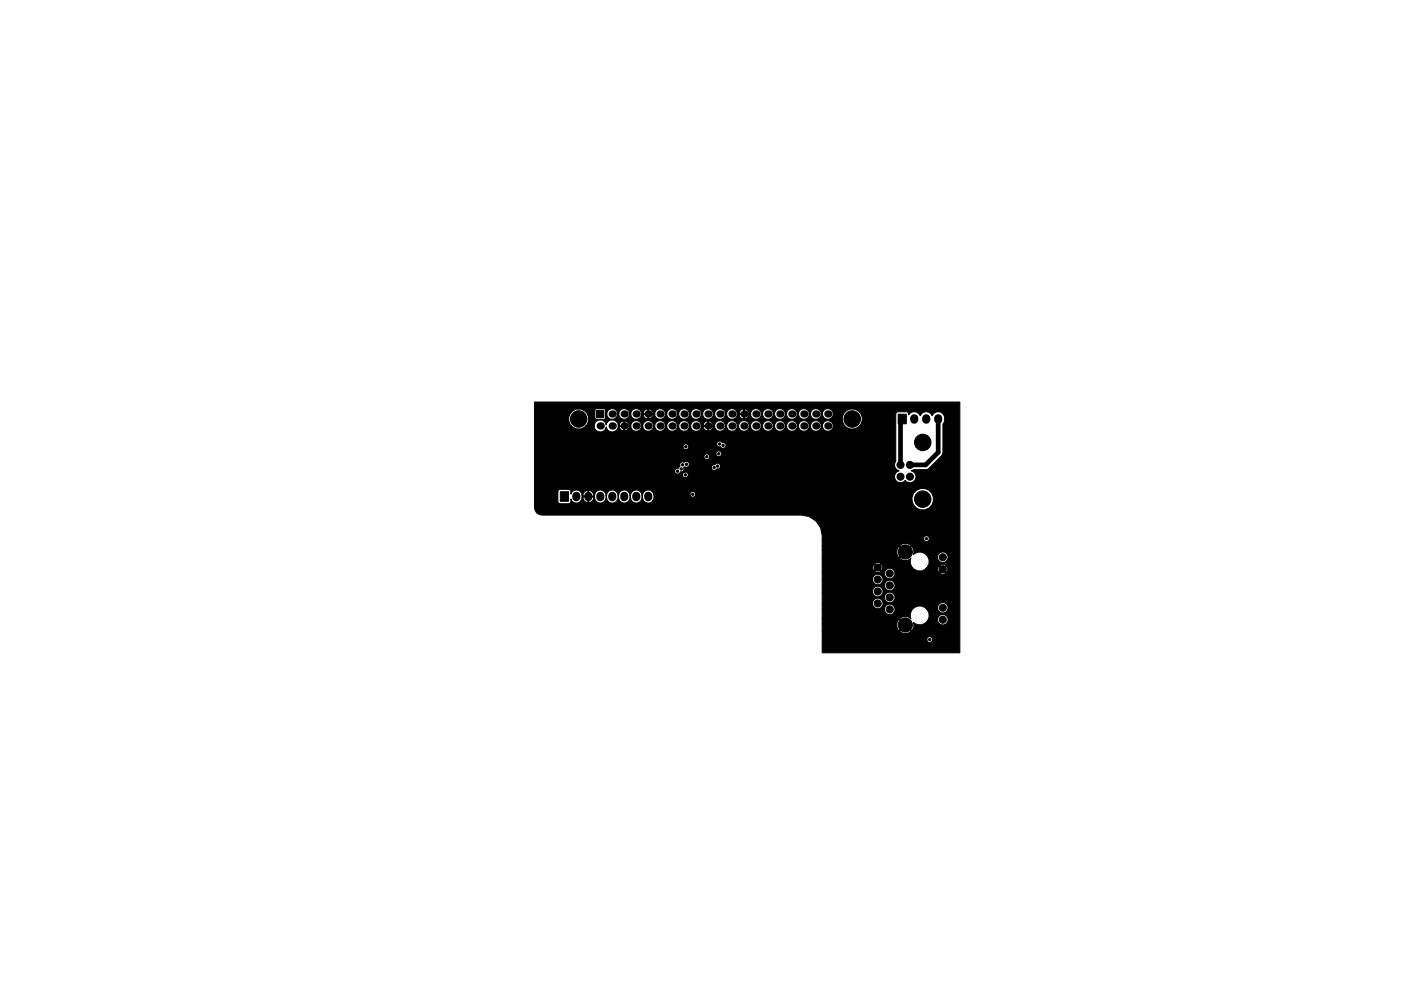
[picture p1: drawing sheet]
<svg xmlns="http://www.w3.org/2000/svg" width="297mm" height="210mm" viewBox="0 0 297 210" stroke-linecap="round" stroke-linejoin="round" font-family="sans-serif">
<g fill="#000" stroke="#000" stroke-width=".21">
<path d="M126.5 87.1h1.5v1.5h-1.5zM190.4 87.9h1.8v2h-1.8zM118.8 104.3h1.7v2.1h-1.7z"/>
<circle cx="122.7" cy="88.9" r="1.75"/>
<circle cx="143.6" cy="100" r=".25"/>
<circle cx="144.4" cy="99.5" r=".25"/>
<circle cx="144.7" cy="98.6" r=".25"/>
<circle cx="145.2" cy="99.9" r=".25"/>
<circle cx="145.4" cy="94.8" r=".25"/>
<circle cx="145.5" cy="98.5" r=".25"/>
<circle cx="147.8" cy="99.5" r=".25"/>
<circle cx="149.1" cy="99.5" r=".25"/>
<circle cx="149.6" cy="94.9" r=".25"/>
<circle cx="149.9" cy="96.9" r=".25"/>
<circle cx="151.4" cy="99.2" r=".25"/>
<circle cx="152.1" cy="98.9" r=".25"/>
<circle cx="152.4" cy="96.3" r=".25"/>
<circle cx="152.5" cy="94.2" r=".25"/>
<circle cx="153.3" cy="94.5" r=".25"/>
<circle cx="155" cy="98.5" r=".25"/>
<circle cx="180.7" cy="88.9" r="1.75"/>
<circle cx="190.9" cy="98.6" r=".75"/>
<circle cx="192.9" cy="98.6" r=".75"/>
<circle cx="195.6" cy="93.9" r="1.75"/>
<circle cx="201.5" cy="86.1" r=".25"/>
<circle cx="141.2" cy="101.6" r=".25"/>
<circle cx="142.2" cy="100.7" r=".25"/>
<circle cx="142.7" cy="104.3" r=".25"/>
<circle cx="143.4" cy="101.7" r=".25"/>
<circle cx="145.3" cy="100.7" r=".25"/>
<circle cx="145.7" cy="105" r=".25"/>
<circle cx="146.9" cy="104.9" r=".25"/>
<circle cx="147.8" cy="100.8" r=".25"/>
<circle cx="149.1" cy="100.8" r=".25"/>
<circle cx="150.6" cy="102.5" r=".25"/>
<circle cx="152.1" cy="104.5" r=".25"/>
<circle cx="152.4" cy="102.7" r=".25"/>
<circle cx="155.7" cy="104.5" r=".25"/>
<circle cx="156.7" cy="100.1" r=".25"/>
<circle cx="157.5" cy="102.7" r=".25"/>
<circle cx="189.9" cy="106.9" r=".25"/>
<circle cx="189.9" cy="107.6" r=".25"/>
<circle cx="190.9" cy="101.1" r=".75"/>
<circle cx="191.9" cy="117.1" r="1.5"/>
<circle cx="192.9" cy="101.1" r=".75"/>
<circle cx="195.6" cy="105.9" r="1.75"/>
<circle cx="196.4" cy="114.3" r=".25"/>
<circle cx="199.9" cy="118.2" r=".75"/>
<circle cx="180.7" cy="126.6" r=".25"/>
<circle cx="180.8" cy="123.6" r=".25"/>
<circle cx="186.1" cy="123" r=".75"/>
<circle cx="186.1" cy="125.5" r=".75"/>
<circle cx="186.1" cy="120.4" r=".75"/>
<circle cx="186.1" cy="128" r=".75"/>
<circle cx="188.6" cy="121.7" r=".75"/>
<circle cx="188.6" cy="124.2" r=".75"/>
<circle cx="188.6" cy="129.3" r=".75"/>
<circle cx="188.6" cy="126.8" r=".75"/>
<circle cx="191.9" cy="132.6" r="1.5"/>
<circle cx="197.1" cy="135.7" r=".25"/>
<circle cx="199.9" cy="128.9" r=".75"/>
<circle cx="199.9" cy="131.5" r=".75"/>
<circle cx="199.9" cy="120.8" r=".75"/>
</g>
<path d="M193.8 88.7v.3M196.4 88.7v.3M198.9 88.7v.3M122.2 105.2v.3M124.7 105.2v.3M127.3 105.2v.3M129.8 105.2v.3M132.4 105.2v.3M134.9 105.2v.3M137.4 105.2v.3" fill="none" stroke="#000" stroke-width="1.7"/>
<g fill="#000">
<circle cx="127.3" cy="90.4" r=".77"/>
<circle cx="129.8" cy="90.4" r=".77"/>
<circle cx="129.8" cy="87.8" r=".77"/>
<circle cx="132.3" cy="87.8" r=".77"/>
<circle cx="132.3" cy="90.4" r=".77"/>
<circle cx="134.9" cy="90.4" r=".77"/>
<circle cx="134.9" cy="87.8" r=".77"/>
<circle cx="137.4" cy="90.4" r=".77"/>
<circle cx="137.4" cy="87.8" r=".77"/>
<circle cx="140" cy="90.4" r=".77"/>
<circle cx="140" cy="87.8" r=".77"/>
<circle cx="142.5" cy="90.4" r=".77"/>
<circle cx="142.5" cy="87.8" r=".77"/>
<circle cx="145" cy="90.4" r=".77"/>
<circle cx="145" cy="87.8" r=".77"/>
<circle cx="147.6" cy="90.4" r=".77"/>
<circle cx="147.6" cy="87.8" r=".77"/>
<circle cx="150.1" cy="87.8" r=".77"/>
<circle cx="150.1" cy="90.4" r=".77"/>
<circle cx="152.7" cy="87.8" r=".77"/>
<circle cx="152.7" cy="90.4" r=".77"/>
<circle cx="155.2" cy="90.4" r=".77"/>
<circle cx="155.2" cy="87.8" r=".77"/>
<circle cx="157.7" cy="87.8" r=".77"/>
<circle cx="157.7" cy="90.4" r=".77"/>
<circle cx="160.3" cy="87.8" r=".77"/>
<circle cx="160.3" cy="90.4" r=".77"/>
<circle cx="162.8" cy="87.8" r=".77"/>
<circle cx="162.8" cy="90.4" r=".77"/>
<circle cx="165.4" cy="87.8" r=".77"/>
<circle cx="165.4" cy="90.4" r=".77"/>
<circle cx="167.9" cy="87.8" r=".77"/>
<circle cx="167.9" cy="90.4" r=".77"/>
<circle cx="170.4" cy="87.8" r=".77"/>
<circle cx="170.4" cy="90.4" r=".77"/>
<circle cx="173" cy="87.8" r=".77"/>
<circle cx="173" cy="90.4" r=".77"/>
<circle cx="175.5" cy="87.8" r=".77"/>
<circle cx="175.5" cy="90.4" r=".77"/>
</g>
<path d="M191.3 88.9l-.4 .4v9.3M198.9 88.9v7.1l-2.6 2.6h-3.4" fill="none" stroke="#000" stroke-width="1"/>
<path d="M113.3 85.3h90.2v53.2h-29.2v-2.7h22.2l.1 .2a.62 .62 0 0 0 1 0 .62 .62 0 0 0-.4-.9 .62 .62 0 0 0-.7 .7h-22.2v-1.9h16.5l.1 .2a1.64 1.64 0 0 0 2.2-.2l-1.2-1.2-1.1 1.2h-16.5v-1.6h15.8v.7l.3 .6 .2 .2 1.2-1.2-1.2-1.2-.2 .2-.3 .7h-15.8v-1h16.5l2.5 2.5a1.53 1.53 0 0 0 .4-1.7 1.95 1.95 0 0 0 3-.4h2.1l.1 .4a1.13 1.13 0 0 0 1.9 0 1.13 1.13 0 0 0-.7-1.7 1.13 1.13 0 0 0-1.3 1.3h-2.1a1.93 1.93 0 0 0-.3-2.5h2.4l.1 .4a1.13 1.13 0 0 0 1.9 0 1.13 1.13 0 0 0-.7-1.8 1.13 1.13 0 0 0-1.3 1.4h-2.4l-.3-.3a2 2 0 0 0-2.4 .1 2 2 0 0 0-.6 2.3 1.57 1.57 0 0 0-2.3 0h-16.5v-1.8h13.2l.2 .4a1.13 1.13 0 0 0 1.9 0 1.13 1.13 0 0 0-.7-1.7 1.13 1.13 0 0 0-1.4 1.3h-13.2v-1.2h10.7l.2 .4a1.13 1.13 0 0 0 1.8 0 1.13 1.13 0 0 0-.6-1.7h1.1l.2 .4a1.13 1.13 0 0 0 1.9 0 1.13 1.13 0 0 0-.7-1.8 1.13 1.13 0 0 0-1.4 1.4l-1.2-.1a1.13 1.13 0 0 0-1.3 1.4h-10.7v-2.6h10.7l.2 .4a1.13 1.13 0 0 0 1.8 .1 1.13 1.13 0 0 0-.6-1.8h1.1l.2 .4a1.13 1.13 0 0 0 1.9 0 1.13 1.13 0 0 0-.7-1.7 1.13 1.13 0 0 0-1.4 1.3h-1.2a1.13 1.13 0 0 0-1.3 1.3h-10.7v-2.5h10.7l.2 .4a1.13 1.13 0 0 0 1.8 0 1.13 1.13 0 0 0-.6-1.7h1.1l.2 .4a1.12 1.12 0 0 0 1.3 .4 1.12 1.12 0 0 0 .8-1.2h9.4l.1 .2a.86 .86 0 0 0 1.2-.2l-.6-.6-.7 .6h-9.4a1.13 1.13 0 0 0-1.4-.9 1.13 1.13 0 0 0-.9 1.3l-1.2-.1a1.13 1.13 0 0 0-1.3 1.4h-10.7v-2h11.2v.1a.86 .86 0 0 0 1.2-.1l-.6-.7-.6 .7h-11.2v-1h10.7l.1 .5 .2 .4 .7-.7h.2l.7 .7 .1-.1a.86 .86 0 0 0-.1-1.2l-.7 .6h-.2l-.7-.6-.3 .4h-10.7v-.6h11.2l.6 .7 .6-.7a.81 .81 0 0 0-1.2 0h-11.2v-1.2h16.5l.1 .3a1.64 1.64 0 0 0 2.2-.3 1.98 1.98 0 0 0 .7 2.4 1.98 1.98 0 0 0 2.5-.2h2.5v.4l.3 .4 .7-.6h.2l.7 .6 .1-.1a.86 .86 0 0 0-.1-1.2l-.7 .7h-.2l-.7-.7-.3 .5h-2.5l.5-.6h2.4l.7 .6 .6-.6v-.2a.86 .86 0 0 0-1.3 .2h-2.4l.2-.5-.1-1.1h1.9l.1 .5a1.13 1.13 0 0 0 1.9 0 1.13 1.13 0 0 0-.7-1.8 1.13 1.13 0 0 0-1.3 1.3h-1.9l-.2-.4a1.98 1.98 0 0 0-3-.4 1.51 1.51 0 0 0-.4-1.7l-2.5 2.5h-16.5v-1.6h15.8v.7l.3 .6 .2 .2 1.2-1.2-1.2-1.2-.2 .2-.3 .7h-15.8v-1h16.5l1.1 1.2 1.2-1.2a1.57 1.57 0 0 0-2.3 0h-16.5v-1.4h21.5l.1 .2a.62 .62 0 0 0 1 0 .62 .62 0 0 0-.4-.9 .62 .62 0 0 0-.7 .7h-21.5v-.7a4.4 4.4 0 0 0-4.4-4.4h-54.9l-.7-.1-.5-.4-.3-.5-.2-.6v-3.4h5v2.3l.5 .3 1.9-.1 .3-.2v-.7a1.2 1.2 0 0 0 1.3 .8 1.2 1.2 0 0 0 1.1-1.1h.2l.4 .8 .5 .2h.1v-1.2h.2v1.2h.2a1.05 1.05 0 0 0 .8-1.2h-2.2l-.2 .2v-.5l.2 .2h1v-1.2h.2v1.2l1.3-.1v.3a1.25 1.25 0 0 0 1.4 1.2 1.25 1.25 0 0 0 1-1.5l.1 .3a1.25 1.25 0 0 0 1.4 1.2 1.25 1.25 0 0 0 1-1.5l.1 .3a1.25 1.25 0 0 0 1.5 1.2 1.25 1.25 0 0 0 1-1.5l.1 .3a1.25 1.25 0 0 0 1.4 1.2 1.25 1.25 0 0 0 1-1.5l.1 .3a1.22 1.22 0 0 0 .8 1.2 1.22 1.22 0 0 0 1.3-.3h55.1l.3 .8a2.3 2.3 0 0 0 3.9 0 2.3 2.3 0 0 0-1.5-3.6 2.3 2.3 0 0 0-2.7 2.8h-55.1l.3-.4v-1h7.7a.62 .62 0 0 0 .9 .4 .62 .62 0 0 0 0-1 .62 .62 0 0 0-.9 .3v.3h-7.7a1.26 1.26 0 0 0-1.3-1.1 1.26 1.26 0 0 0-1.2 1.3 1.27 1.27 0 0 0-1.2-1.3 1.27 1.27 0 0 0-1.3 1.3 1.27 1.27 0 0 0-1.3-1.3 1.27 1.27 0 0 0-1.3 1.3 1.27 1.27 0 0 0-1.2-1.3 1.27 1.27 0 0 0-1.3 1.3 1.22 1.22 0 0 0-1.2-1.3 1.22 1.22 0 0 0-1.2 1.3l-.2-.1a1.19 1.19 0 0 0-1.2-1 1.19 1.19 0 0 0-1.1 1h-.2l-.1-.4a1.21 1.21 0 0 0-1.2-.8 1.21 1.21 0 0 0-1.1 .9v-.7l-.5-.3h-1.9l-.3 .5h-5v-3.4h31.4l.1 .2a.62 .62 0 0 0 1 0 .62 .62 0 0 0-.4-1 .62 .62 0 0 0-.7 .8h-31.4v-.8h29.7l.1 .2a.62 .62 0 0 0 .7 .3 .62 .62 0 0 0 .4-.5h.4a.61 .61 0 0 0 .4-.8h5.8l.1 .2a.67 .67 0 0 0 1.1 0 .61 .61 0 0 0 .7-.6h37l.2 .5 .8 .5a1.28 1.28 0 0 0-.9 1.9 1.28 1.28 0 0 0 2.1 .1 1.28 1.28 0 0 0 2.1-.1 1.28 1.28 0 0 0-.8-1.9l.5-.3h2.9l3-2.9 .3-.7v-6l.3-.4a1.45 1.45 0 0 0-.5-2 1.45 1.45 0 0 0-2.1 .6 1.37 1.37 0 0 0-1.2-.9 1.37 1.37 0 0 0-1.3 .9 1.35 1.35 0 0 0-1.2-.9 1.35 1.35 0 0 0-1.2 .7l-.2-.5-.3-.1h-1.8l-.4 .3-.1 10.2-.2 .5v.5h-37v-.1a.66 .66 0 0 0-.5-.5 .66 .66 0 0 0-.7 .3 .62 .62 0 0 0-.7 .7h-5.8v-.1l.2-.2a.62 .62 0 0 0 .8-.1 .62 .62 0 0 0-.1-.9 .62 .62 0 0 0-.8 .1 .62 .62 0 0 0-.8 .1 .62 .62 0 0 0-.1 .7l-.4 .5h-.3a.62 .62 0 0 0-.5 .7h-29.7v-3.1h35.9l.1 .2a.62 .62 0 0 0 1 .1 .62 .62 0 0 0-.1-.9h1.6l.1 .2a.62 .62 0 0 0 1 0 .62 .62 0 0 0-.4-.9 .62 .62 0 0 0-.7 .7h-1.6a.62 .62 0 0 0-.7 0 .62 .62 0 0 0-.3 .6h-35.9v-2.1h31.5l.1 .2a.62 .62 0 0 0 .9 .2 .62 .62 0 0 0 0-1h6.1l.3 .4 .6 .1a.62 .62 0 0 0 .8 .3 .62 .62 0 0 0 .3-.8 .62 .62 0 0 0-.8-.4 .62 .62 0 0 0-.7-.3 .62 .62 0 0 0-.5 .7h-6.1a.62 .62 0 0 0-.7 0 .62 .62 0 0 0-.3 .6h-31.5v-5.6h7.3l.3 .8a2.1 2.1 0 0 0 3.3 .3h1.7l.1 .5a1.3 1.3 0 0 0 1.4 .7 1.3 1.3 0 0 0 1.1-1 1.29 1.29 0 0 0 1.3 1.1 1.29 1.29 0 0 0 1.3-1.1h.2l.4 .6 .4 .2h.1v-.9h.2v.9a.82 .82 0 0 0 .9-.9h-2v.1h-.2v-.2h2.6l.1 .4a1.16 1.16 0 0 0 1.3 .7 1.16 1.16 0 0 0 .9-1.1h.3v.4a1.16 1.16 0 0 0 1.3 .7 1.16 1.16 0 0 0 1-1.1h.2l.1 .4a1.16 1.16 0 0 0 1.3 .7 1.16 1.16 0 0 0 .9-1.1h.2l.1 .4a1.16 1.16 0 0 0 1.3 .7 1.16 1.16 0 0 0 1-1.1h.2l.1 .4a1.16 1.16 0 0 0 1.3 .7 1.16 1.16 0 0 0 .9-1.1h.2l.1 .4a1.15 1.15 0 0 0 1.2 .7 1.15 1.15 0 0 0 1-.9h.4l.4 .6 .4 .2h.1v-.9h.2v.9a.82 .82 0 0 0 .9-.9h-2v.1h-.4v-.2h2.8l.1 .4a1.16 1.16 0 0 0 1.3 .7 1.16 1.16 0 0 0 .9-1.1h.2l.1 .4a1.16 1.16 0 0 0 1.3 .7 1.16 1.16 0 0 0 1-1.1h.2l.1 .4a1.16 1.16 0 0 0 1.3 .7 1.16 1.16 0 0 0 .9-1.1h.2l.1 .4a1.16 1.16 0 0 0 1.3 .7 1.16 1.16 0 0 0 .9-1.1h.3v.4a1.16 1.16 0 0 0 1.3 .7 1.16 1.16 0 0 0 1-1.1h.2l.1 .4a1.16 1.16 0 0 0 1.3 .7 1.16 1.16 0 0 0 .9-1.1h.2l.1 .4a1.16 1.16 0 0 0 1.3 .7 1.16 1.16 0 0 0 1-1.1h.2l.1 .4a1.16 1.16 0 0 0 1.3 .7 1.16 1.16 0 0 0 .9-1.1h.2l.1 .4a1.16 1.16 0 0 0 1.3 .7 1.16 1.16 0 0 0 .9-1.1h.3v.4a1.15 1.15 0 0 0 1.9 .4 1.15 1.15 0 0 0-.3-1.9h2.6l.3 .8a2.15 2.15 0 0 0 3.6 0 2.15 2.15 0 0 0-1.4-3.3 2.15 2.15 0 0 0-2.5 2.5l-3.1-.1a1.14 1.14 0 0 0-1.1 1.2h-.3v-.5a1.16 1.16 0 0 0-1.3-.6 1.16 1.16 0 0 0-1 1.1h-.2l-.1-.5a1.16 1.16 0 0 0-1.3-.6 1.16 1.16 0 0 0-.9 1.1h-.2l-.1-.5a1.16 1.16 0 0 0-1.3-.6 1.16 1.16 0 0 0-1 1.1h-.2l-.1-.5a1.16 1.16 0 0 0-1.3-.6 1.16 1.16 0 0 0-.9 1.1h-.2l-.1-.5a1.16 1.16 0 0 0-1.3-.6 1.16 1.16 0 0 0-.9 1.1h-.3v-.5a1.16 1.16 0 0 0-1.3-.6 1.16 1.16 0 0 0-1 1.1h-.2l-.1-.5a1.16 1.16 0 0 0-1.3-.6 1.16 1.16 0 0 0-.9 1.1h-.2l-.1-.5a1.16 1.16 0 0 0-1.3-.6 1.16 1.16 0 0 0-1 1.1h-.2l-.1-.5a1.16 1.16 0 0 0-1.3-.6 1.16 1.16 0 0 0-.9 1.1h-2.8v-.3h.4v.2h.9v-.9h.2v.9h.9l.1-.2a1.12 1.12 0 0 0-1.1-.7 1.12 1.12 0 0 0-1 .7h-.4v-.2a1.16 1.16 0 0 0-1.3-.6 1.16 1.16 0 0 0-1 1.1h-.2l-.1-.5a1.16 1.16 0 0 0-1.3-.6 1.16 1.16 0 0 0-.9 1.1h-.2l-.1-.5a1.16 1.16 0 0 0-1.3-.6 1.16 1.16 0 0 0-1 1.1h-.2l-.1-.5a1.16 1.16 0 0 0-1.3-.6 1.16 1.16 0 0 0-.9 1.1h-.2l-.1-.5a1.16 1.16 0 0 0-1.3-.6 1.16 1.16 0 0 0-.9 1.1h-.3v-.5a1.16 1.16 0 0 0-1.3-.6 1.16 1.16 0 0 0-1 1.1h-2.6v-.3h.2v.2h.9v-.9h.2v.9h.9l.1-.2a1.12 1.12 0 0 0-1.1-.7 1.12 1.12 0 0 0-1 .7h-.2l-.1-.2a1.3 1.3 0 0 0-1.3-.8 1.3 1.3 0 0 0-1.2 1.1 1.3 1.3 0 0 0-1.4-1.1 1.3 1.3 0 0 0-1.2 1.3h-1.7l.3-.3a2.12 2.12 0 0 0-.8-3h2.4v1.5l.2 .3h1.9l.2-.2v-.9h.2l.1 .5a1.16 1.16 0 0 0 1.3 .6 1.16 1.16 0 0 0 1-1.1h.2l.1 .5a1.16 1.16 0 0 0 1.3 .6 1.16 1.16 0 0 0 .9-1.1h.2l.1 .5a1.15 1.15 0 0 0 1.2 .7 1.15 1.15 0 0 0 1-.9h.4l.4 .6 .4 .2 .1-.1v-.9h.2v.9a.82 .82 0 0 0 .9-.9h-2v.2h-.4v-.3h2.8l.1 .5a1.16 1.16 0 0 0 1.3 .6 1.16 1.16 0 0 0 .9-1.1h.2l.1 .5a1.16 1.16 0 0 0 1.3 .6 1.16 1.16 0 0 0 1-1.1h.2l.1 .5a1.16 1.16 0 0 0 1.3 .6 1.16 1.16 0 0 0 .9-1.1h.2l.1 .5a1.16 1.16 0 0 0 1.3 .6 1.16 1.16 0 0 0 .9-1.1h.3v.5a1.16 1.16 0 0 0 1.3 .6 1.16 1.16 0 0 0 1-1.1h.2l.1 .5a1.16 1.16 0 0 0 1.3 .6 1.16 1.16 0 0 0 .9-1.1h.2l.1 .5a1.15 1.15 0 0 0 1.2 .7 1.15 1.15 0 0 0 1-.9h.4l.4 .6 .4 .2 .1-.1v-.9h.2v.9a.82 .82 0 0 0 .9-.9h-2v.2h-.4l.1-.3h2.7l.1 .5a1.16 1.16 0 0 0 1.3 .6 1.16 1.16 0 0 0 .9-1.1h.3v.5a1.16 1.16 0 0 0 1.3 .6 1.16 1.16 0 0 0 1-1.1h.2l.1 .5a1.16 1.16 0 0 0 1.3 .6 1.16 1.16 0 0 0 .9-1.1h.2l.1 .5a1.16 1.16 0 0 0 1.3 .6 1.16 1.16 0 0 0 1-1.1h.2l.1 .5a1.16 1.16 0 0 0 1.3 .6 1.16 1.16 0 0 0 .9-1.1h.2l.1 .5a1.16 1.16 0 0 0 1.3 .6 1.16 1.16 0 0 0 .9-1.1h.3v.5a1.16 1.16 0 0 0 1.9 .3 1.16 1.16 0 0 0-.3-1.8 1.16 1.16 0 0 0-1.6 1h-.3v-.4a1.16 1.16 0 0 0-1.3-.7 1.16 1.16 0 0 0-1 1.1h-.2l-.1-.4a1.16 1.16 0 0 0-1.3-.7 1.16 1.16 0 0 0-.9 1.1h-.2l-.1-.4a1.16 1.16 0 0 0-1.3-.7 1.16 1.16 0 0 0-1 1.1h-.2l-.1-.4a1.16 1.16 0 0 0-1.3-.7 1.16 1.16 0 0 0-.9 1.1h-.2l-.1-.4a1.16 1.16 0 0 0-1.3-.7 1.16 1.16 0 0 0-.9 1.1h-.3v-.4a1.16 1.16 0 0 0-1.3-.7 1.16 1.16 0 0 0-1 1.1h-2.7l-.1-.2h.4v.1h.9v-.9h.2v.9h.9l.1-.1a1.12 1.12 0 0 0-1.1-.8 1.12 1.12 0 0 0-1 .8h-.4v-.2a1.16 1.16 0 0 0-1.3-.7 1.16 1.16 0 0 0-1 1.1h-.2l-.1-.4a1.16 1.16 0 0 0-1.3-.7 1.16 1.16 0 0 0-.9 1.1h-.2l-.1-.4a1.16 1.16 0 0 0-1.3-.7 1.16 1.16 0 0 0-.9 1.1h-.3v-.4a1.16 1.16 0 0 0-1.3-.7 1.16 1.16 0 0 0-1 1.1h-.2l-.1-.4a1.16 1.16 0 0 0-1.3-.7 1.16 1.16 0 0 0-.9 1.1h-.2l-.1-.4a1.16 1.16 0 0 0-1.3-.7 1.16 1.16 0 0 0-1 1.1h-.2l-.1-.4a1.16 1.16 0 0 0-1.3-.7 1.16 1.16 0 0 0-.9 1.1h-2.8v-.2h.4v.1h.9v-.9h.2v.9h.9l.1-.1a1.12 1.12 0 0 0-1.1-.8 1.12 1.12 0 0 0-1 .8h-.4v-.2a1.16 1.16 0 0 0-1.3-.7 1.16 1.16 0 0 0-1 1.1h-.2l-.1-.4a1.16 1.16 0 0 0-1.3-.7 1.16 1.16 0 0 0-.9 1.1h-.2l-.1-.4a1.16 1.16 0 0 0-1.3-.7 1.16 1.16 0 0 0-1 1.1h-.2v-.9l-.4-.2h-1.6l-.3 .4h-2.4a2.13 2.13 0 0 0-2.3 .1 2.13 2.13 0 0 0-.8 2.1h-7.3z" fill="#000" stroke="#000" stroke-width=".22"/>
</svg>
